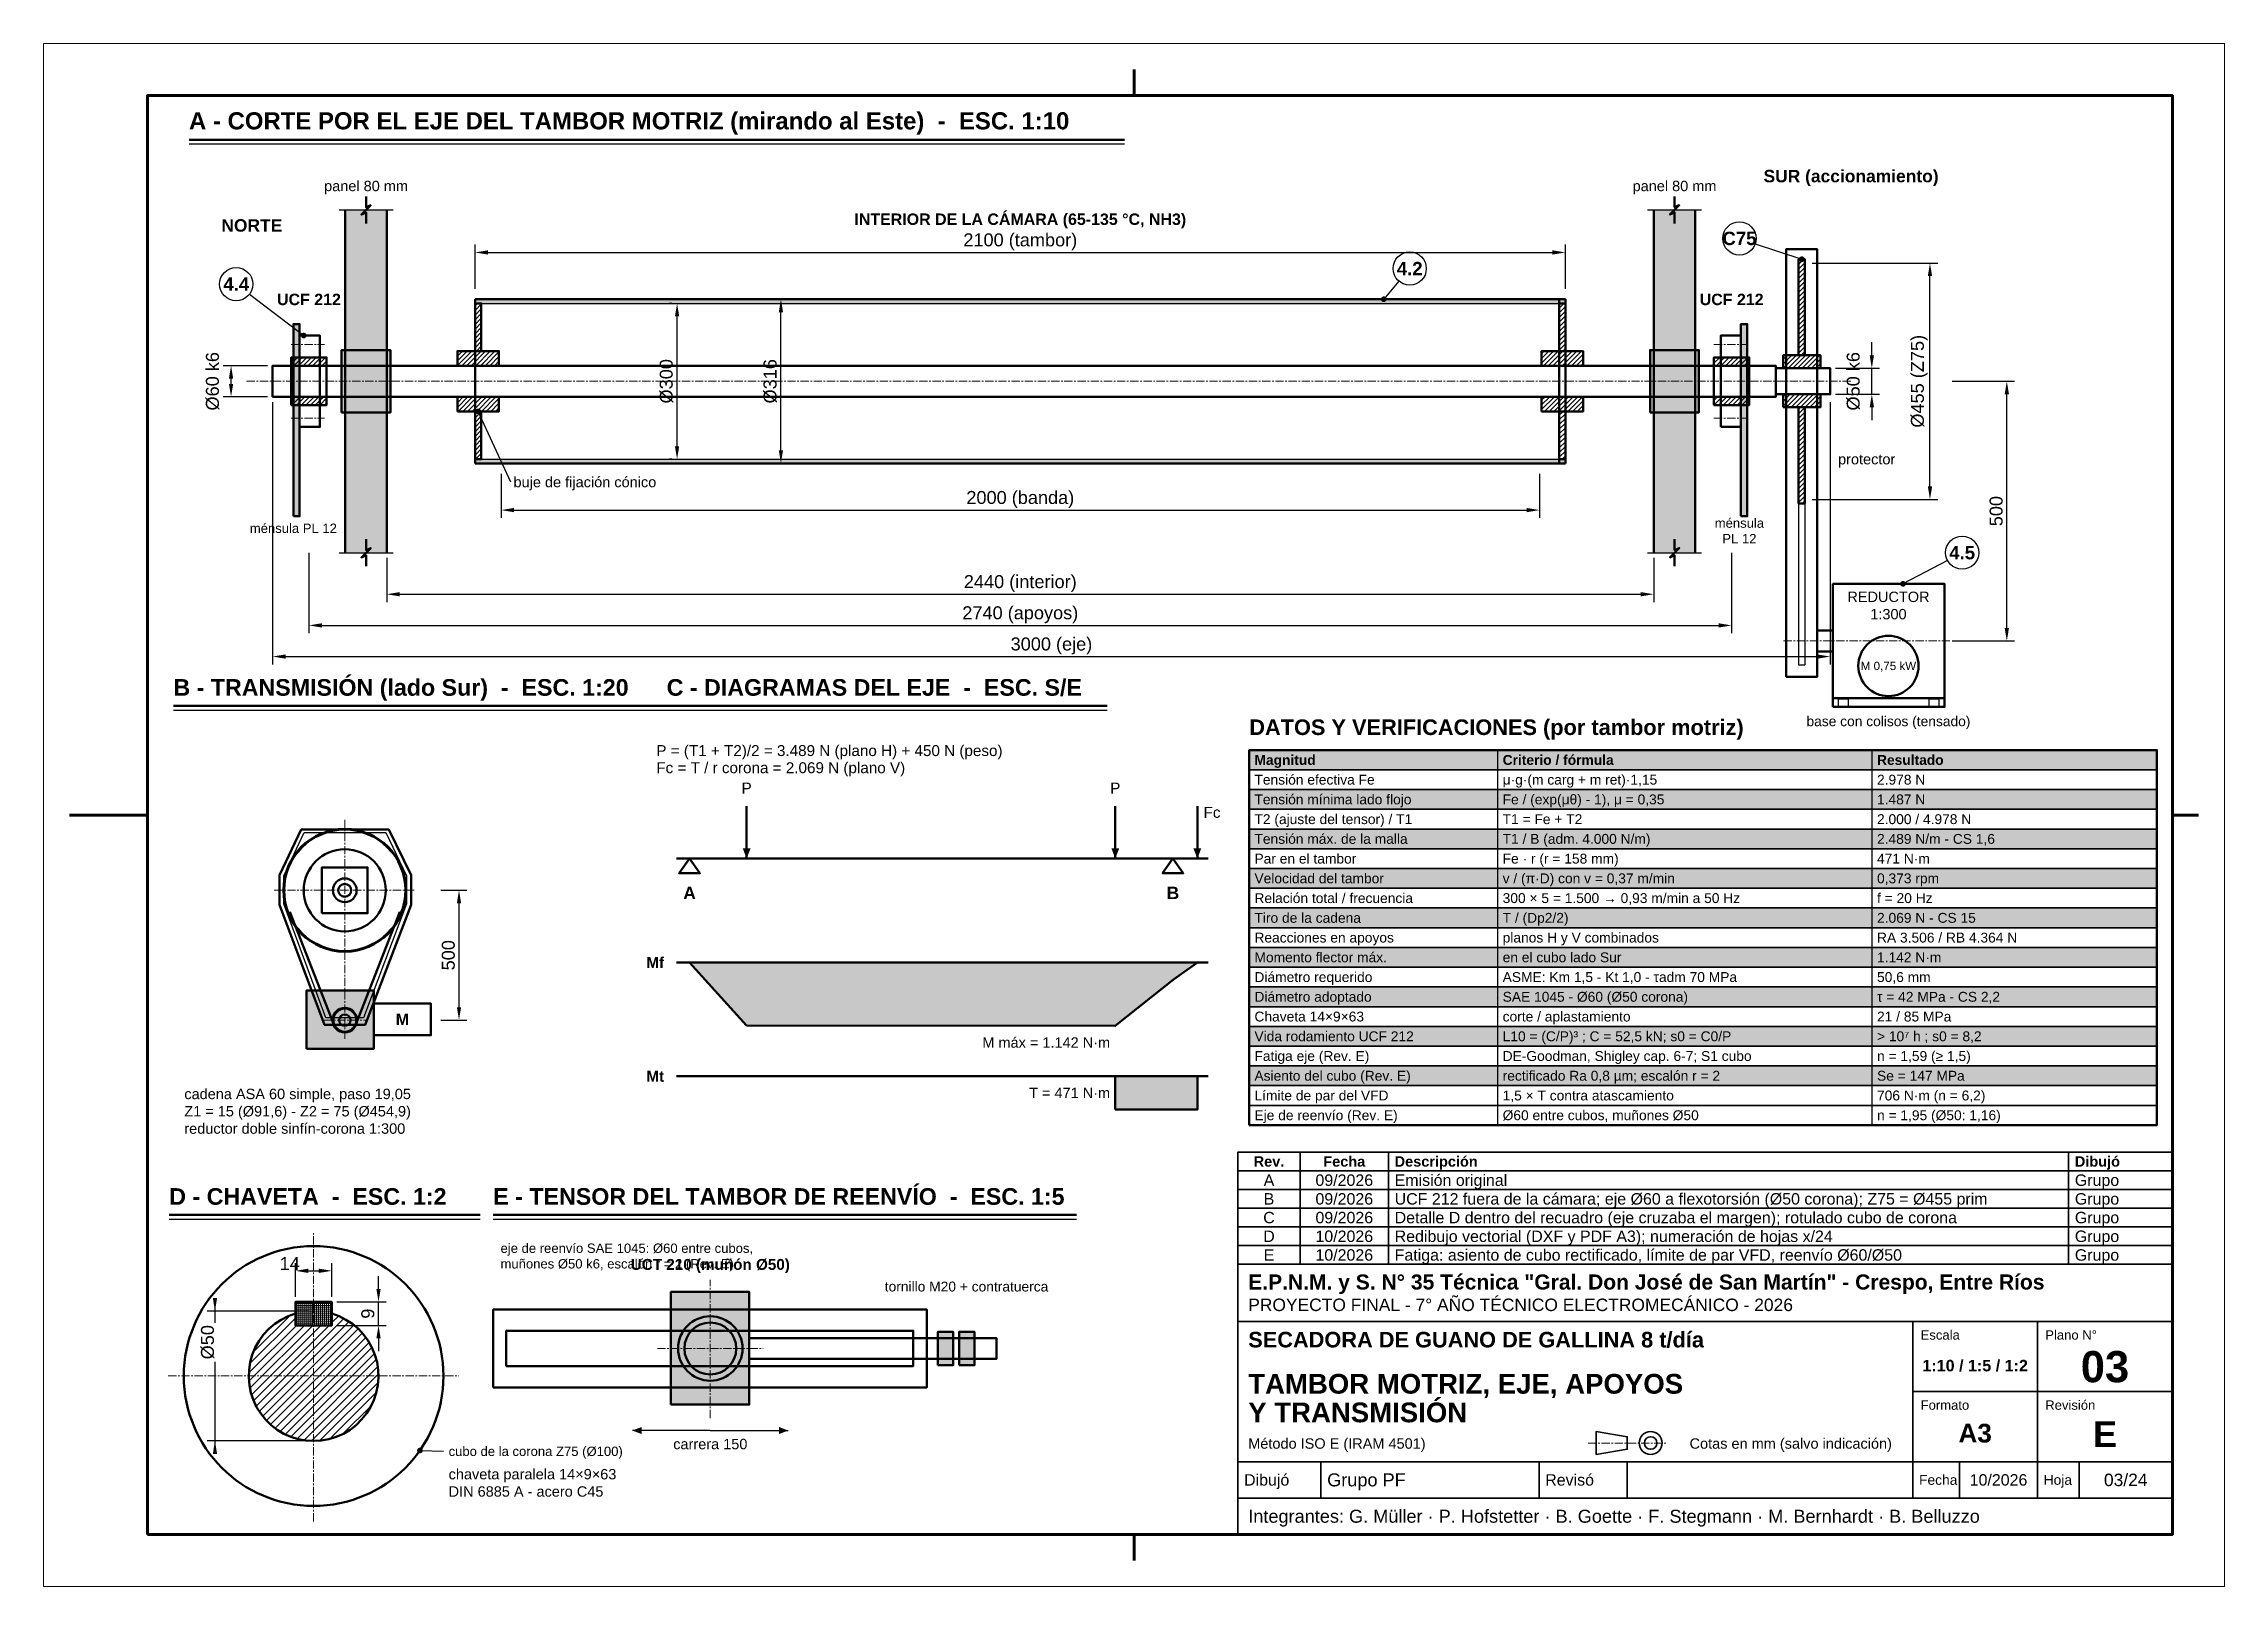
# Model space of a CAD drawing. Header units: millimetres. Extents: x 0 to 420, y 0 to 297.
import ezdxf
from ezdxf.enums import TextEntityAlignment as Align

# ---------------------------------------------------------------- set-up
doc = ezdxf.new("R2010")
doc.units = ezdxf.units.MM
doc.header["$LTSCALE"] = 0.5
doc.linetypes.add('CENTER', pattern=[5.08, 3.175, -0.635, 0.635, -0.635])
for name, color, linetype, lineweight in [('CONTORNO', 7, 'CONTINUOUS', 50), ('COTAS', 7, 'CONTINUOUS', 25), ('EJES', 1, 'CENTER', 18), ('FINO', 7, 'CONTINUOUS', 25), ('HOJA', 8, 'CONTINUOUS', 13), ('RAYADO', 8, 'CONTINUOUS', 18), ('RECUADRO', 7, 'CONTINUOUS', 70), ('RELLENO', 9, 'CONTINUOUS', 13), ('ROTULO', 7, 'CONTINUOUS', 35), ('TEXTO', 7, 'CONTINUOUS', 25)]:
    doc.layers.add(name, color=color, linetype=linetype, lineweight=lineweight)
doc.styles.add('NEGRITA', font='arialbd.ttf')
doc.styles.get("Standard").update_dxf_attribs({"font": 'arial.ttf'})
doc.dimstyles.new('IRAM', dxfattribs={"dimtxt": 2.5, "dimasz": 2.5, "dimexe": 1.5, "dimexo": 1, "dimgap": 0.8, "dimtad": 1, "dimdec": 1, "dimtxsty": 'Standard', "dimcen": 2.5, "dimazin": 3, "dimtfac": 1, "dimtmove": 0, "dimatfit": 3})

msp = doc.modelspace()

# ---------------------------------------------------------------- texts
at = {"layer": 'COTAS', "style": 'NEGRITA'}
for s, p in [('C75', (326.6, 259.5)), ('4.2', (263.1, 253.7)), ('4.4', (37.1, 250.7)), ('4.5', (369.5, 199))]:
    msp.add_text(s, height=2.56, dxfattribs=at).set_placement(p, align=Align.MIDDLE_CENTER)
at = {"layer": 'ROTULO', "style": 'NEGRITA'}
for s, height, p in [('Rev.', 2, (236, 81.8)), ('Fecha', 2, (250.5, 81.8)), ('1:10 / 1:5 / 1:2', 2.217742, (372, 42.5)), ('03', 6, (397, 42.3)), ('A3', 3.6, (372, 29.5)), ('E', 5, (397, 29.3))]:
    msp.add_text(s, height=height, dxfattribs=at).set_placement(p, align=Align.MIDDLE_CENTER)
for s, height, p in [('Descripción', 2, (260.2, 81.8)), ('Dibujó', 2, (391.2, 81.8)), ('E.P.N.M. y S. N° 35 Técnica "Gral. Don José de San Martín" - Crespo, Entre Ríos', 2.9, (232, 58.6)), ('SECADORA DE GUANO DE GALLINA 8 t/día', 3, (232, 47.5)), ('TAMBOR MOTRIZ, EJE, APOYOS', 3.8, (232, 39)), ('Y TRANSMISIÓN', 3.8, (232, 33.49))]:
    msp.add_text(s, height=height, dxfattribs=at).set_placement(p, align=Align.MIDDLE_LEFT)
at = {"layer": 'ROTULO'}
for s, height, p in [('A', 2.2, (236, 78.2)), ('B', 2.2, (236, 74.6)), ('09/2026', 2.2, (250.5, 78.2)), ('09/2026', 2.2, (250.5, 74.6)), ('C', 2.2, (236, 71)), ('09/2026', 2.2, (250.5, 71)), ('D', 2.2, (236, 67.4)), ('10/2026', 2.2, (250.5, 67.4)), ('E', 2.2, (236, 63.8)), ('10/2026', 2.2, (250.5, 63.8)), ('10/2026', 2.2, (376.5, 20.5)), ('03/24', 2.4, (401, 20.5))]:
    msp.add_text(s, height=height, dxfattribs=at).set_placement(p, align=Align.MIDDLE_CENTER)
for s, height, p in [('UCF 212 fuera de la cámara; eje Ø60 a flexotorsión (Ø50 corona); Z75 = Ø455 prim', 2.2, (260.2, 74.6)), ('Emisión original', 2.2, (260.2, 78.2)), ('Grupo', 2.2, (391.2, 78.2)), ('Grupo', 2.2, (391.2, 74.6)), ('Detalle D dentro del recuadro (eje cruzaba el margen); rotulado cubo de corona', 2.2, (260.2, 71)), ('Grupo', 2.2, (391.2, 71)), ('Redibujo vectorial (DXF y PDF A3); numeración de hojas x/24', 2.2, (260.2, 67.4)), ('Grupo', 2.2, (391.2, 67.4)), ('Fatiga: asiento de cubo rectificado, límite de par VFD, reenvío Ø60/Ø50', 2.2, (260.2, 63.8)), ('Grupo', 2.2, (391.2, 63.8)), ('PROYECTO FINAL - 7° AÑO TÉCNICO ELECTROMECÁNICO - 2026', 2.4, (232, 54.2)), ('Método ISO E (IRAM 4501)', 2, (232, 27.5)), ('Cotas en mm (salvo indicación)', 2, (317, 27.5)), ('Dibujó', 2.2, (231.2, 20.5)), ('Grupo PF', 2.5, (247.2, 20.5)), ('Revisó', 2.2, (289.2, 20.5)), ('Fecha', 1.9, (361.2, 20.5)), ('Hoja', 1.9, (385.2, 20.5)), ('Integrantes: G. Müller · P. Hofstetter · B. Goette · F. Stegmann · M. Bernhardt · B. Belluzzo', 2.5, (232, 13.5))]:
    msp.add_text(s, height=height, dxfattribs=at).set_placement(p, align=Align.MIDDLE_LEFT)
for s, p in [('Escala', (361.5, 49.3)), ('Plano N°', (385.5, 49.3)), ('Formato', (361.5, 35.8)), ('Revisión', (385.5, 35.8))]:
    msp.add_text(s, height=1.8, dxfattribs=at).set_placement(p, align=Align.TOP_LEFT)
at = {"layer": 'TEXTO', "style": 'NEGRITA'}
for s, height, p in [('A - CORTE POR EL EJE DEL TAMBOR MOTRIZ (mirando al Este)  -  ESC. 1:10', 3.3, (28, 279.5)), ('B - TRANSMISIÓN (lado Sur)  -  ESC. 1:20', 3.2, (25, 170.5)), ('C - DIAGRAMAS DEL EJE  -  ESC. S/E', 3.2, (120, 170.5)), ('DATOS Y VERIFICACIONES (por tambor motriz)', 3, (232.2, 163)), ('D - CHAVETA  -  ESC. 1:2', 3.2, (24.2, 72.5)), ('E - TENSOR DEL TAMBOR DE REENVÍO  -  ESC. 1:5', 3.2, (86.6, 72.5))]:
    msp.add_text(s, height=height, dxfattribs=at).set_placement(p, align=Align.BOTTOM_LEFT)
at = {"layer": 'TEXTO'}
for s, height, p in [('panel 80 mm', 2, (62.1, 268)), ('panel 80 mm', 2, (314.1, 268)), ('P', 2.1, (135.4, 152)), ('P', 2.1, (206.4, 152))]:
    msp.add_text(s, height=height, dxfattribs=at).set_placement(p, align=Align.BOTTOM_CENTER)
at = {"layer": 'TEXTO', "style": 'NEGRITA'}
for s, height, p in [('SUR (accionamiento)', 2.4, (348.1, 271.5)), ('INTERIOR DE LA CÁMARA (65-135 °C, NH3)', 2.2, (188.1, 263.2)), ('NORTE', 2.4, (40.1, 262)), ('A', 2.4, (124.4, 133.5)), ('B', 2.4, (217.5, 133.5)), ('M', 2.2, (69.1, 109.15))]:
    msp.add_text(s, height=height, dxfattribs=at).set_placement(p, align=Align.MIDDLE_CENTER)
for s, height, p in [('UCF 212', 2.2, (51.1, 246)), ('UCF 212', 2.2, (325.1, 246)), ('UCT 210 (muñón Ø50)', 2.1, (128.4, 60.3))]:
    msp.add_text(s, height=height, dxfattribs=at).set_placement(p, align=Align.BOTTOM_CENTER)
at = {"layer": 'TEXTO'}
for s, height, p in [('protector', 2, (345.6, 217)), ('buje de fijación cónico', 2, (90.5, 212.6)), ('P = (T1 + T2)/2 = 3.489 N (plano H) + 450 N (peso)', 2.1, (118, 160.9)), ('Fc = T / r corona = 2.069 N (plano V)', 2.1, (118, 157.6)), ('Tensión efectiva Fe', 1.9, (233.2, 155.3)), ('μ·g·(m carg + m ret)·1,15', 1.9, (281, 155.3)), ('2.978 N', 1.9, (353.1, 155.3)), ('Tensión mínima lado flojo', 1.9, (233.2, 151.5)), ('Fe / (exp(μθ) - 1), μ = 0,35', 1.9, (281, 151.5)), ('1.487 N', 1.9, (353.1, 151.5)), ('Fc', 2.1, (223.4, 149)), ('T2 (ajuste del tensor) / T1', 1.9, (233.2, 147.7)), ('T1 = Fe + T2', 1.9, (281, 147.7)), ('2.000 / 4.978 N', 1.9, (353.1, 147.7)), ('Tensión máx. de la malla', 1.9, (233.2, 143.9)), ('T1 / B (adm. 4.000 N/m)', 1.9, (281, 143.9)), ('2.489 N/m - CS 1,6', 1.9, (353.1, 143.9)), ('Par en el tambor', 1.9, (233.2, 140.1)), ('Fe · r (r = 158 mm)', 1.9, (281, 140.1)), ('471 N·m', 1.9, (353.1, 140.1)), ('Velocidad del tambor', 1.9, (233.2, 136.3)), ('v / (π·D) con v = 0,37 m/min', 1.9, (281, 136.3)), ('0,373 rpm', 1.9, (353.1, 136.3)), ('Relación total / frecuencia', 1.9, (233.2, 132.5)), ('300 × 5 = 1.500 → 0,93 m/min a 50 Hz', 1.9, (281, 132.5)), ('f = 20 Hz', 1.9, (353.1, 132.5)), ('Tiro de la cadena', 1.9, (233.2, 128.7)), ('T / (Dp2/2)', 1.9, (281, 128.7)), ('2.069 N - CS 15', 1.9, (353.1, 128.7)), ('Reacciones en apoyos', 1.9, (233.2, 124.9)), ('Momento flector máx.', 1.9, (233.2, 121.1)), ('en el cubo lado Sur', 1.9, (281, 121.1)), ('planos H y V combinados', 1.9, (281, 124.9)), ('1.142 N·m', 1.9, (353.1, 121.1)), ('RA 3.506 / RB 4.364 N', 1.9, (353.1, 124.9)), ('Diámetro requerido', 1.9, (233.2, 117.3)), ('ASME: Km 1,5 - Kt 1,0 - τadm 70 MPa', 1.9, (281, 117.3)), ('50,6 mm', 1.9, (353.1, 117.3)), ('Diámetro adoptado', 1.9, (233.2, 113.5)), ('SAE 1045 - Ø60 (Ø50 corona)', 1.9, (281, 113.5)), ('τ = 42 MPa - CS 2,2', 1.9, (353.1, 113.5)), ('Chaveta 14×9×63', 1.9, (233.2, 109.7)), ('corte / aplastamiento', 1.9, (281, 109.7)), ('21 / 85 MPa', 1.9, (353.1, 109.7)), ('Vida rodamiento UCF 212', 1.9, (233.2, 105.9)), ('L10 = (C/P)³ ; C = 52,5 kN; s0 = C0/P', 1.9, (281, 105.9)), ('> 10⁷ h ; s0 = 8,2', 1.9, (353.1, 105.9)), ('Fatiga eje (Rev. E)', 1.9, (233.2, 102.1)), ('DE-Goodman, Shigley cap. 6-7; S1 cubo', 1.9, (281, 102.1)), ('n = 1,59 (≥ 1,5)', 1.9, (353.1, 102.1)), ('Asiento del cubo (Rev. E)', 1.9, (233.2, 98.3)), ('rectificado Ra 0,8 µm; escalón r = 2', 1.9, (281, 98.3)), ('Se = 147 MPa', 1.9, (353.1, 98.3)), ('Límite de par del VFD', 1.9, (233.2, 94.5)), ('1,5 × T contra atascamiento', 1.9, (281, 94.5)), ('706 N·m (n = 6,2)', 1.9, (353.1, 94.5)), ('Eje de reenvío (Rev. E)', 1.9, (233.2, 90.7)), ('Ø60 entre cubos, muñones Ø50', 1.9, (281, 90.7)), ('n = 1,95 (Ø50: 1,16)', 1.9, (353.1, 90.7)), ('cubo de la corona Z75 (Ø100)', 1.8, (78, 26))]:
    msp.add_text(s, height=height, dxfattribs=at).set_placement(p, align=Align.MIDDLE_LEFT)
for s, height, p in [('ménsula PL 12', 1.8, (48.1, 203.7)), ('M 0,75 kW', 1.6, (355.3, 177.2))]:
    msp.add_text(s, height=height, dxfattribs=at).set_placement(p, align=Align.MIDDLE_CENTER)
for s, height, p in [('base con colisos (tensado)', 1.9, (355.3, 167.5)), ('carrera 150', 2, (128.4, 28.4))]:
    msp.add_text(s, height=height, dxfattribs=at).set_placement(p, align=Align.TOP_CENTER)
at = {"layer": 'TEXTO', "style": 'NEGRITA'}
for s, p in [('Magnitud', (233.2, 159.1)), ('Criterio / fórmula', (281, 159.1)), ('Resultado', (353.1, 159.1))]:
    msp.add_text(s, height=1.9, dxfattribs=at).set_placement(p, align=Align.MIDDLE_LEFT)
for s, p in [('Mf', (119.5, 120.1)), ('Mt', (119.5, 98.2))]:
    msp.add_text(s, height=2.1, dxfattribs=at).set_placement(p, align=Align.MIDDLE_RIGHT)
at = {"layer": 'TEXTO'}
msp.add_text('M máx = 1.142 N·m', height=2, dxfattribs=at).set_placement((205.4, 105.7), align=Align.TOP_RIGHT)
msp.add_text('T = 471 N·m', height=2, dxfattribs=at).set_placement((205.4, 95), align=Align.MIDDLE_RIGHT)
msp.add_text('tornillo M20 + contratuerca', height=1.9, dxfattribs=at).set_placement((162, 56.2), align=Align.BOTTOM_LEFT)
for s, insert, char_height, attachment_point in [('ménsula\\PPL 12', (326.6, 205.6), 1.8, 2), ('REDUCTOR\\P1:300', (355.3, 191.5), 2, 2), ('cadena ASA 60 simple, paso 19,05\\PZ1 = 15 (Ø91,6) - Z2 = 75 (Ø454,9)\\Preductor doble sinfín-corona 1:300', (27.1, 95.8), 2, 1), ('eje de reenvío SAE 1045: Ø60 entre cubos,\\Pmuñones Ø50 k6, escalón r = 2 (Rev. E)', (88, 66), 1.8, 1), ('chaveta paralela 14×9×63\\PDIN 6885 A - acero C45', (78, 22.6), 2, 1)]:
    msp.add_mtext(s, dxfattribs=dict(at, insert=insert, char_height=char_height, attachment_point=attachment_point))

# ---------------------------------------------------------------- dimensions: what is measured, and where the dimension line sits
at = {"layer": 'COTAS'}
for base, p1, p2, text in [((83.1, 256.8), (83.1, 248.8), (293.1, 248.8), '<> (tambor)'), ((44.1, 179), (44.1, 229), (344.1, 229), '<> (eje)'), ((88.1, 207.2), (88.1, 215.2), (288.1, 215.2), '<> (banda)'), ((51.1, 185), (51.1, 200), (325.1, 200), '<> (apoyos)'), ((66.1, 191), (66.1, 199), (310.1, 199), '<> (interior)')]:
    msp.add_linear_dim(base=base, p1=p1, p2=p2, text=text, dimstyle='IRAM', override={"dimlfac": 10}, dxfattribs=at).render()
for base, p1, p2, text in [((363.3, 209.25), (339.6, 209.25), (339.6, 254.75), 'Ø<> (Z75)'), ((142, 216.2), (142, 216.2), (142, 247.8), 'Ø<>'), ((122, 217), (122, 217), (122, 247), 'Ø<>'), ((352.1, 229.5), (344.1, 229.5), (344.1, 234.5), 'Ø<> k6'), ((36.1, 229), (44.1, 229), (44.1, 235), 'Ø<> k6')]:
    msp.add_linear_dim(base=base, p1=p1, p2=p2, angle=90, text=text, dimstyle='IRAM', override={"dimlfac": 10}, dxfattribs=at).render()
for base, p1, p2, override in [((378.1, 182), (366.6, 182), (366.6, 232), {"dimlfac": 10}), ((80, 109), (75.5, 109), (75.5, 134), {"dimlfac": 20}), ((64.5, 50.25), (55.5, 50.25), (55.5, 54.75), {"dimlfac": 2})]:
    msp.add_linear_dim(base=base, p1=p1, p2=p2, angle=90, dimstyle='IRAM', override=override, dxfattribs=at).render()
msp.add_linear_dim(base=(48.5, 60.75), p1=(48.5, 54.75), p2=(55.5, 54.75), location=(47.4, 62.15), dimstyle='IRAM', override={"dimlfac": 2, "dimtmove": 2}, dxfattribs=at).render()
msp.add_linear_dim(base=(33, 53), p1=(52, 53), p2=(52, 28), angle=90, location=(31.6, 47), text='Ø<>', dimstyle='IRAM', override={"dimlfac": 2, "dimtmove": 2}, dxfattribs=at).render()

# ---------------------------------------------------------------- hatches: boundary and pattern name
at = {"layer": 'CONTORNO', "true_color": 0xc81e1e}
for points in [[(135.4, 140.1), (136.16, 142.1), (134.64, 142.1)], [(206.4, 140.1), (207.16, 142.1), (205.64, 142.1)]]:
    msp.add_hatch(color=7, dxfattribs=at).paths.add_polyline_path(points)
at = {"layer": 'CONTORNO', "true_color": 0x5a5f6e}
msp.add_hatch(color=7, dxfattribs=at).paths.add_polyline_path([(222.2, 140.1), (222.96, 142.1), (221.44, 142.1)])
at = {"layer": 'COTAS'}
h = msp.add_hatch(color=7, dxfattribs=at)
edge = h.paths.add_edge_path()
edge.add_arc((338.6, 255.5), 0.55, 0, 360)
h = msp.add_hatch(color=7, dxfattribs=at)
edge = h.paths.add_edge_path()
edge.add_arc((258.1, 247.8), 0.55, 0, 360)
h = msp.add_hatch(color=7, dxfattribs=at)
edge = h.paths.add_edge_path()
edge.add_arc((50.1, 240.8), 0.55, 0, 360)
h = msp.add_hatch(color=7, dxfattribs=at)
edge = h.paths.add_edge_path()
edge.add_arc((83.7, 226.2), 0.55, 0, 360)
h = msp.add_hatch(color=7, dxfattribs=at)
edge = h.paths.add_edge_path()
edge.add_arc((358.1, 193), 0.55, 0, 360)
for points in [[(113.4, 30), (115.2, 29.316), (115.2, 30.684)], [(143.4, 30), (141.6, 30.684), (141.6, 29.316)]]:
    msp.add_hatch(color=7, dxfattribs=at).paths.add_polyline_path(points)
h = msp.add_hatch(color=7, dxfattribs=at)
edge = h.paths.add_edge_path()
edge.add_arc((72.4788, 26.1606), 0.55, 0, 360)
at = {"layer": 'RAYADO'}
h = msp.add_hatch(dxfattribs=at)
h.set_pattern_fill('ANSI31', scale=0.2)
h.paths.add_polyline_path([(338, 237), (339.2, 237), (339.2, 255.5), (338, 255.5)])
h = msp.add_hatch(dxfattribs=at)
h.set_pattern_fill('ANSI31', scale=0.2)
h.paths.add_polyline_path([(83.1, 237.8), (84.3, 237.8), (84.3, 247), (83.1, 247)])
h = msp.add_hatch(dxfattribs=at)
h.set_pattern_fill('ANSI31', scale=0.2)
h.paths.add_polyline_path([(291.9, 237.8), (293.1, 237.8), (293.1, 247), (291.9, 247)])
h = msp.add_hatch(dxfattribs=at)
h.set_pattern_fill('ANSI31', scale=0.2)
h.paths.add_polyline_path([(47.7, 235), (54.5, 235), (54.5, 236.6), (47.7, 236.6)])
h = msp.add_hatch(dxfattribs=at)
h.set_pattern_fill('ANSI31', scale=0.2)
h.paths.add_polyline_path([(79.7, 235), (87.7, 235), (87.7, 237.8), (79.7, 237.8)])
h = msp.add_hatch(dxfattribs=at)
h.set_pattern_fill('ANSI31', scale=0.2)
h.paths.add_polyline_path([(288.5, 235), (296.5, 235), (296.5, 237.8), (288.5, 237.8)])
h = msp.add_hatch(dxfattribs=at)
h.set_pattern_fill('ANSI31', scale=0.2)
h.paths.add_polyline_path([(321.7, 235), (328.5, 235), (328.5, 236.6), (321.7, 236.6)])
h = msp.add_hatch(dxfattribs=at)
h.set_pattern_fill('ANSI31', scale=0.2)
h.paths.add_polyline_path([(335, 234.5), (342.2, 234.5), (342.2, 237), (335, 237)])
h = msp.add_hatch(dxfattribs=at)
h.set_pattern_fill('ANSI31', scale=0.2)
h.paths.add_polyline_path([(47.7, 227.4), (54.5, 227.4), (54.5, 229), (47.7, 229)])
h = msp.add_hatch(dxfattribs=at)
h.set_pattern_fill('ANSI31', scale=0.2)
h.paths.add_polyline_path([(79.7, 226.2), (87.7, 226.2), (87.7, 229), (79.7, 229)])
h = msp.add_hatch(dxfattribs=at)
h.set_pattern_fill('ANSI31', scale=0.2)
h.paths.add_polyline_path([(288.5, 226.2), (296.5, 226.2), (296.5, 229), (288.5, 229)])
h = msp.add_hatch(dxfattribs=at)
h.set_pattern_fill('ANSI31', scale=0.2)
h.paths.add_polyline_path([(321.7, 227.4), (328.5, 227.4), (328.5, 229), (321.7, 229)])
h = msp.add_hatch(dxfattribs=at)
h.set_pattern_fill('ANSI31', scale=0.2)
h.paths.add_polyline_path([(335, 227), (342.2, 227), (342.2, 229.5), (335, 229.5)])
h = msp.add_hatch(dxfattribs=at)
h.set_pattern_fill('ANSI31', scale=0.2)
h.paths.add_polyline_path([(338, 208.5), (339.2, 208.5), (339.2, 227), (338, 227)])
h = msp.add_hatch(dxfattribs=at)
h.set_pattern_fill('ANSI31', scale=0.2)
h.paths.add_polyline_path([(83.1, 217), (84.3, 217), (84.3, 226.2), (83.1, 226.2)])
h = msp.add_hatch(dxfattribs=at)
h.set_pattern_fill('ANSI31', scale=0.2)
h.paths.add_polyline_path([(291.9, 217), (293.1, 217), (293.1, 226.2), (291.9, 226.2)])
h = msp.add_hatch(dxfattribs=at)
h.set_pattern_fill('ANSI37', scale=0.12, angle=45)
h.paths.add_polyline_path([(48.5, 50.25), (55.5, 50.25), (55.5, 54.75), (48.5, 54.75)])
h = msp.add_hatch(dxfattribs=at)
h.set_pattern_fill('ANSI31', scale=0.35)
h.paths.add_polyline_path([(48.5, 52.5), (47.0993, 51.9992), (45.7679, 51.3356), (44.5248, 50.5186), (43.3876, 49.5596), (42.3724, 48.4724), (41.4935, 47.2722), (40.7634, 45.9762), (40.1924, 44.6026), (39.7887, 43.1708), (39.5579, 41.7013), (39.5033, 40.2147), (39.6256, 38.7322), (39.9233, 37.2748), (40.3919, 35.8629), (41.025, 34.5168), (41.8134, 33.2554), (42.7462, 32.0966), (43.81, 31.0568), (44.9898, 30.1508), (46.2688, 29.3913), (47.6291, 28.7891), (49.0512, 28.3528), (50.5151, 28.0885), (52, 28), (53.4849, 28.0885), (54.9488, 28.3528), (56.3709, 28.7891), (57.7312, 29.3913), (59.0102, 30.1508), (60.19, 31.0568), (61.2538, 32.0966), (62.1866, 33.2554), (62.975, 34.5168), (63.6081, 35.8629), (64.0767, 37.2748), (64.3744, 38.7322), (64.4967, 40.2147), (64.4421, 41.7013), (64.2113, 43.1708), (63.8076, 44.6026), (63.2366, 45.9762), (62.5065, 47.2722), (61.6276, 48.4724), (60.6124, 49.5596), (59.4752, 50.5186), (58.2321, 51.3356), (56.9007, 51.9992), (55.5, 52.5), (55.5, 52.5), (55.5, 50.25), (48.5, 50.25)])
at = {"layer": 'RELLENO', "true_color": 0x969696}
for points in [[(58.1, 199), (66.1, 199), (66.1, 265), (58.1, 265)], [(310.1, 199), (318.1, 199), (318.1, 265), (310.1, 265)]]:
    msp.add_hatch(color=7, dxfattribs=at).paths.add_polyline_path(points)
at = {"layer": 'RELLENO', "true_color": 0x3c3c3c}
for points in [[(83.1, 247), (293.1, 247), (293.1, 247.8), (83.1, 247.8)], [(83.1, 217), (293.1, 217), (293.1, 216.2), (83.1, 216.2)]]:
    msp.add_hatch(color=7, dxfattribs=at).paths.add_polyline_path(points)
at = {"layer": 'RELLENO', "true_color": 0xffffff}
for points in [[(48.1, 206), (49.3, 206), (49.3, 243), (48.1, 243)], [(326.9, 206), (328.1, 206), (328.1, 243), (326.9, 243)], [(57.4, 226), (66.8, 226), (66.8, 238), (57.4, 238)], [(309.4, 226), (318.8, 226), (318.8, 238), (309.4, 238)], [(50.6, 103.5), (63.6, 103.5), (63.6, 114.7), (50.6, 114.7)], [(120.8, 35), (135.9, 35), (135.9, 56.7), (120.8, 56.7)], [(172.2, 42.6), (175.2, 42.6), (175.2, 49), (172.2, 49)], [(176.3, 42.6), (179.3, 42.6), (179.3, 49), (176.3, 49)]]:
    msp.add_hatch(color=7, dxfattribs=at).paths.add_polyline_path(points)
at = {"layer": 'RELLENO', "true_color": 0xe2e8ee}
msp.add_hatch(color=7, dxfattribs=at).paths.add_polyline_path([(232.2, 157.2), (407, 157.2), (407, 161), (232.2, 161)])
at = {"layer": 'RELLENO', "true_color": 0xf3f5f8}
for points in [[(232.2, 149.6), (407, 149.6), (407, 153.4), (232.2, 153.4)], [(232.2, 142), (407, 142), (407, 145.8), (232.2, 145.8)], [(232.2, 134.4), (407, 134.4), (407, 138.2), (232.2, 138.2)], [(232.2, 126.8), (407, 126.8), (407, 130.6), (232.2, 130.6)], [(232.2, 119.2), (407, 119.2), (407, 123), (232.2, 123)], [(232.2, 111.6), (407, 111.6), (407, 115.4), (232.2, 115.4)], [(232.2, 104), (407, 104), (407, 107.8), (232.2, 107.8)], [(232.2, 96.4), (407, 96.4), (407, 100.2), (232.2, 100.2)]]:
    msp.add_hatch(color=7, dxfattribs=at).paths.add_polyline_path(points)
at = {"layer": 'RELLENO', "true_color": 0xdce4f0}
msp.add_hatch(color=7, dxfattribs=at).paths.add_polyline_path([(124.4, 120.1), (135.4, 108), (206.4, 107.9), (217.6, 116.8), (222.2, 120.1)])
at = {"layer": 'RELLENO', "true_color": 0xf0e0d4}
msp.add_hatch(color=7, dxfattribs=at).paths.add_polyline_path([(206.4, 91.8), (222.2, 91.8), (222.2, 98.2), (206.4, 98.2)])

# ---------------------------------------------------------------- linework, layer by layer
at = {"layer": 'CONTORNO'}
for p, q in [((28, 278.5), (208.18, 278.5)), ((58.1, 199), (58.1, 265)), ((66.1, 199), (66.1, 265)), ((310.1, 199), (310.1, 265)), ((318.1, 199), (318.1, 265)), ((83.1, 247.8), (293.1, 247.8)), ((83.1, 216.2), (83.1, 247.8)), ((291.9, 216.2), (291.9, 247.8)), ((293.1, 216.2), (293.1, 247.8)), ((83.1, 216.2), (293.1, 216.2)), ((25, 169.5), (124.84, 169.5)), ((120, 169.5), (204.864, 169.5)), ((47.4027, 129.8663), (55.8666, 108.1678)), ((68.5973, 129.8663), (60.1334, 108.1678)), ((121.9, 120.1), (224.3, 120.1)), ((121.9, 98.2), (224.3, 98.2)), ((24.2, 71.5), (84.104, 71.5)), ((86.6, 71.5), (198.92, 71.5))]:
    msp.add_line(p, q, dxfattribs=at)
at = {"layer": 'CONTORNO', "true_color": 0xc81e1e}
for p, q in [((135.4, 150.2), (135.4, 140.1)), ((206.4, 150.2), (206.4, 140.1))]:
    msp.add_line(p, q, dxfattribs=at)
at = {"layer": 'CONTORNO', "true_color": 0x5a5f6e}
msp.add_line((222.2, 150.2), (222.2, 140.1), dxfattribs=at)
at = {"layer": 'CONTORNO', "lineweight": 50}
msp.add_line((121.9, 140.1), (224.3, 140.1), dxfattribs=at)
at = {"layer": 'CONTORNO'}
for points in [[(62.1, 267.6), (62.1, 265.5), (63, 265.9), (61.2, 264.1), (62.1, 264.5), (62.1, 262.4)], [(314.1, 267.6), (314.1, 265.5), (315, 265.9), (313.2, 264.1), (314.1, 264.5), (314.1, 262.4)], [(62.1, 201.6), (62.1, 199.5), (63, 199.9), (61.2, 198.1), (62.1, 198.5), (62.1, 196.4)], [(314.1, 201.6), (314.1, 199.5), (315, 199.9), (313.2, 198.1), (314.1, 198.5), (314.1, 196.4)], [(124.4, 120.1), (135.4, 108), (206.4, 107.9), (217.6, 116.8), (222.2, 120.1)]]:
    msp.add_lwpolyline(points, dxfattribs=at)
for points in [[(335.6, 175.1), (341.6, 175.1), (341.6, 257.4), (335.6, 257.4)], [(338, 237), (339.2, 237), (339.2, 255.5), (338, 255.5)], [(83.1, 237.8), (84.3, 237.8), (84.3, 247), (83.1, 247)], [(291.9, 237.8), (293.1, 237.8), (293.1, 247), (291.9, 247)], [(48.1, 206), (49.3, 206), (49.3, 243), (48.1, 243)], [(49.3, 223.2), (53.2, 223.2), (53.2, 240.8), (49.3, 240.8)], [(323, 223.2), (326.9, 223.2), (326.9, 240.8), (323, 240.8)], [(326.9, 206), (328.1, 206), (328.1, 243), (326.9, 243)], [(47.7, 235), (54.5, 235), (54.5, 236.6), (47.7, 236.6)], [(47.7, 227.4), (54.5, 227.4), (54.5, 236.6), (47.7, 236.6)], [(57.4, 226), (66.8, 226), (66.8, 238), (57.4, 238)], [(79.7, 235), (87.7, 235), (87.7, 237.8), (79.7, 237.8)], [(288.5, 235), (296.5, 235), (296.5, 237.8), (288.5, 237.8)], [(309.4, 226), (318.8, 226), (318.8, 238), (309.4, 238)], [(321.7, 235), (328.5, 235), (328.5, 236.6), (321.7, 236.6)], [(321.7, 227.4), (328.5, 227.4), (328.5, 236.6), (321.7, 236.6)], [(335, 234.5), (342.2, 234.5), (342.2, 237), (335, 237)], [(44.1, 229), (333.6, 229), (333.6, 235), (44.1, 235)], [(333.6, 229.5), (344.1, 229.5), (344.1, 234.5), (333.6, 234.5)], [(47.7, 227.4), (54.5, 227.4), (54.5, 229), (47.7, 229)], [(79.7, 226.2), (87.7, 226.2), (87.7, 229), (79.7, 229)], [(288.5, 226.2), (296.5, 226.2), (296.5, 229), (288.5, 229)], [(321.7, 227.4), (328.5, 227.4), (328.5, 229), (321.7, 229)], [(335, 227), (342.2, 227), (342.2, 229.5), (335, 229.5)], [(338, 208.5), (339.2, 208.5), (339.2, 227), (338, 227)], [(83.1, 217), (84.3, 217), (84.3, 226.2), (83.1, 226.2)], [(291.9, 217), (293.1, 217), (293.1, 226.2), (291.9, 226.2)], [(344.6, 171), (366.1, 171), (366.1, 193), (344.6, 193)], [(341.6, 180), (344.6, 180), (344.6, 184), (341.6, 184)], [(344.6, 169.3), (366.1, 169.3), (366.1, 171), (344.6, 171)], [(232.2, 88.8), (407, 88.8), (407, 161), (232.2, 161)], [(49.6, 145.7), (66.5, 145.7), (70.8, 136.9), (70.8, 131.2), (61.9, 108.1), (54.1, 108.1), (45.4, 131.2), (45.4, 136.9)], [(124.4, 140.1), (122.4, 137.3), (126.4, 137.3)], [(217.5, 140.1), (215.5, 137.3), (219.5, 137.3)], [(53.6, 129.6), (62.4, 129.6), (62.4, 138.4), (53.6, 138.4)], [(50.6, 103.5), (63.6, 103.5), (63.6, 114.7), (50.6, 114.7)], [(63.6, 106.1), (74.6, 106.1), (74.6, 112.2), (63.6, 112.2)], [(206.4, 91.8), (222.2, 91.8), (222.2, 98.2), (206.4, 98.2)], [(48.5, 50.25), (55.5, 50.25), (55.5, 54.75), (48.5, 54.75)], [(120.8, 35), (135.9, 35), (135.9, 56.7), (120.8, 56.7)], [(48.5, 52.5), (47.0993, 51.9992), (45.7679, 51.3356), (44.5248, 50.5186), (43.3876, 49.5596), (42.3724, 48.4724), (41.4935, 47.2722), (40.7634, 45.9762), (40.1924, 44.6026), (39.7887, 43.1708), (39.5579, 41.7013), (39.5033, 40.2147), (39.6256, 38.7322), (39.9233, 37.2748), (40.3919, 35.8629), (41.025, 34.5168), (41.8134, 33.2554), (42.7462, 32.0966), (43.81, 31.0568), (44.9898, 30.1508), (46.2688, 29.3913), (47.6291, 28.7891), (49.0512, 28.3528), (50.5151, 28.0885), (52, 28), (53.4849, 28.0885), (54.9488, 28.3528), (56.3709, 28.7891), (57.7312, 29.3913), (59.0102, 30.1508), (60.19, 31.0568), (61.2538, 32.0966), (62.1866, 33.2554), (62.975, 34.5168), (63.6081, 35.8629), (64.0767, 37.2748), (64.3744, 38.7322), (64.4967, 40.2147), (64.4421, 41.7013), (64.2113, 43.1708), (63.8076, 44.6026), (63.2366, 45.9762), (62.5065, 47.2722), (61.6276, 48.4724), (60.6124, 49.5596), (59.4752, 50.5186), (58.2321, 51.3356), (56.9007, 51.9992), (55.5, 52.5), (55.5, 52.5), (55.5, 50.25), (48.5, 50.25)], [(86.6, 38.3), (170.1, 38.3), (170.1, 53.3), (86.6, 53.3)], [(89.1, 42.4), (167.5, 42.4), (167.5, 49.2), (89.1, 49.2)], [(135.9, 43.8), (183.5, 43.8), (183.5, 47.8), (135.9, 47.8)], [(172.2, 42.6), (175.2, 42.6), (175.2, 49), (172.2, 49)], [(176.3, 42.6), (179.3, 42.6), (179.3, 49), (176.3, 49)]]:
    msp.add_lwpolyline(points, close=True, dxfattribs=at)
for centre, radius in [((355.3, 177.2), 5.8), ((58, 134), 7.9), ((58, 134), 2.29), ((58, 134), 1.25), ((58, 109), 1.1), ((52, 40.5), 25), ((128.4, 45.8), 6.2), ((128.4, 45.8), 5)]:
    msp.add_circle(centre, radius, dxfattribs=at)
at = {"layer": 'CONTORNO', "lineweight": 70}
for centre, radius in [((58, 134), 11.75), ((58, 109), 2.29)]:
    msp.add_circle(centre, radius, dxfattribs=at)
at = {"layer": 'COTAS'}
for p, q in [((329.6358, 258.4881), (338.6, 255.5)), ((39.6458, 248.7613), (50.1, 240.8)), ((261.0311, 251.2587), (258.1, 247.8)), ((90, 212.6), (83.7, 226.2)), ((366.6683, 197.5096), (358.1, 193)), ((128.4, 30), (113.4, 30)), ((128.4, 30), (143.4, 30)), ((72.4788, 26.1606), (77, 26))]:
    msp.add_line(p, q, dxfattribs=at)
for centre in [(326.6, 259.5), (263.1, 253.7), (37.1, 250.7), (369.5, 199)]:
    msp.add_circle(centre, 3.2, dxfattribs=at)
at = {"layer": 'EJES'}
for p, q in [((47.7, 239.1), (54.1, 239.1)), ((321.7, 239.1), (328.1, 239.1)), ((39.1, 232), (348.1, 232)), ((47.7, 224.9), (54.1, 224.9)), ((321.7, 224.9), (328.1, 224.9)), ((335.1, 182), (367.1, 182)), ((58, 147.6), (58, 105.4)), ((44.4, 134), (71.6, 134)), ((54, 109), (62, 109)), ((52, 12.5), (52, 68)), ((128.4, 32.4), (128.4, 59)), ((118.2, 45.8), (138.6, 45.8)), ((24, 40.5), (80, 40.5)), ((297.5, 27.6), (312.5, 27.6))]:
    msp.add_line(p, q, dxfattribs=at)
at = {"layer": 'FINO'}
for p, q in [((28, 277.7), (208.18, 277.7)), ((56.9, 265), (67.3, 265)), ((308.9, 265), (319.3, 265)), ((83.1, 247), (293.1, 247)), ((83.1, 217), (293.1, 217)), ((338, 208.5), (338, 177.4)), ((339.2, 208.5), (339.2, 177.4)), ((56.9, 199), (67.3, 199)), ((308.9, 199), (319.3, 199)), ((338, 177.4), (339.2, 177.4)), ((25, 168.7), (124.84, 168.7)), ((120, 168.7), (204.864, 168.7)), ((280, 161), (280, 88.8)), ((352.1, 161), (352.1, 88.8)), ((24.2, 70.7), (84.104, 70.7)), ((86.6, 70.7), (198.92, 70.7))]:
    msp.add_line(p, q, dxfattribs=at)
for points in [[(345.6, 169.3), (347.6, 169.3), (347.6, 170.8), (345.6, 170.8)], [(363.1, 169.3), (365.1, 169.3), (365.1, 170.8), (363.1, 170.8)], [(232.2, 157.2), (407, 157.2), (407, 161), (232.2, 161)], [(232.2, 153.4), (407, 153.4), (407, 157.2), (232.2, 157.2)], [(232.2, 149.6), (407, 149.6), (407, 153.4), (232.2, 153.4)], [(232.2, 145.8), (407, 145.8), (407, 149.6), (232.2, 149.6)], [(50.188, 145.145), (65.905, 145.145), (69.904, 136.785), (69.904, 131.37), (61.627, 109.425), (54.373, 109.425), (46.282, 131.37), (46.282, 136.785)], [(232.2, 142), (407, 142), (407, 145.8), (232.2, 145.8)], [(232.2, 138.2), (407, 138.2), (407, 142), (232.2, 142)], [(232.2, 134.4), (407, 134.4), (407, 138.2), (232.2, 138.2)], [(232.2, 130.6), (407, 130.6), (407, 134.4), (232.2, 134.4)], [(232.2, 126.8), (407, 126.8), (407, 130.6), (232.2, 130.6)], [(232.2, 123), (407, 123), (407, 126.8), (232.2, 126.8)], [(232.2, 119.2), (407, 119.2), (407, 123), (232.2, 123)], [(232.2, 115.4), (407, 115.4), (407, 119.2), (232.2, 119.2)], [(232.2, 111.6), (407, 111.6), (407, 115.4), (232.2, 115.4)], [(232.2, 107.8), (407, 107.8), (407, 111.6), (232.2, 111.6)], [(232.2, 104), (407, 104), (407, 107.8), (232.2, 107.8)], [(232.2, 100.2), (407, 100.2), (407, 104), (232.2, 104)], [(232.2, 96.4), (407, 96.4), (407, 100.2), (232.2, 100.2)], [(232.2, 92.6), (407, 92.6), (407, 96.4), (232.2, 96.4)], [(232.2, 88.8), (407, 88.8), (407, 92.6), (232.2, 92.6)]]:
    msp.add_lwpolyline(points, close=True, dxfattribs=at)
at = {"layer": 'HOJA'}
msp.add_lwpolyline([(0, 0), (420, 0), (420, 297), (0, 297)], close=True, dxfattribs=at)
at = {"layer": 'RECUADRO'}
for p, q in [((210, 292), (210, 287)), ((5, 148.5), (20, 148.5)), ((415, 148.5), (410, 148.5)), ((210, 5), (210, 10))]:
    msp.add_line(p, q, dxfattribs=at)
msp.add_lwpolyline([(20, 10), (410, 10), (410, 287), (20, 287)], close=True, dxfattribs=at)
at = {"layer": 'ROTULO'}
for p, q in [((242, 80), (242, 83.6)), ((242, 76.4), (242, 80)), ((259, 80), (259, 83.6)), ((259, 76.4), (259, 80)), ((390, 80), (390, 83.6)), ((390, 76.4), (390, 80)), ((242, 72.8), (242, 76.4)), ((259, 72.8), (259, 76.4)), ((390, 72.8), (390, 76.4)), ((242, 69.2), (242, 72.8)), ((259, 69.2), (259, 72.8)), ((390, 69.2), (390, 72.8)), ((242, 65.6), (242, 69.2)), ((259, 65.6), (259, 69.2)), ((390, 65.6), (390, 69.2)), ((242, 62), (242, 65.6)), ((259, 62), (259, 65.6)), ((390, 62), (390, 65.6)), ((230, 62), (410, 62)), ((230, 10), (230, 62)), ((230, 51), (410, 51)), ((360, 24), (360, 51)), ((384, 24), (384, 51)), ((360, 37.5), (410, 37.5)), ((230, 24), (410, 24)), ((246, 17), (246, 24)), ((288, 17), (288, 24)), ((305, 17), (305, 24)), ((360, 17), (360, 24)), ((369, 17), (369, 24)), ((384, 17), (384, 24)), ((392, 17), (392, 24)), ((230, 17), (410, 17))]:
    msp.add_line(p, q, dxfattribs=at)
for points in [[(230, 80), (410, 80), (410, 83.6), (230, 83.6)], [(230, 76.4), (410, 76.4), (410, 80), (230, 80)], [(230, 72.8), (410, 72.8), (410, 76.4), (230, 76.4)], [(230, 69.2), (410, 69.2), (410, 72.8), (230, 72.8)], [(230, 65.6), (410, 65.6), (410, 69.2), (230, 69.2)], [(230, 62), (410, 62), (410, 65.6), (230, 65.6)], [(299, 25.4), (305, 26.4), (305, 28.8), (299, 29.8)]]:
    msp.add_lwpolyline(points, close=True, dxfattribs=at)
for radius in [2.2, 1.2]:
    msp.add_circle((309.5, 27.6), radius, dxfattribs=at)

msp.set_redraw_order([(e.dxf.handle, doc.entitydb.next_handle()) for e in msp.query("TEXT MTEXT ATTDEF DIMENSION ARC_DIMENSION")])  # texts and dimensions are drawn at this point

doc.saveas('drawing.dxf')
